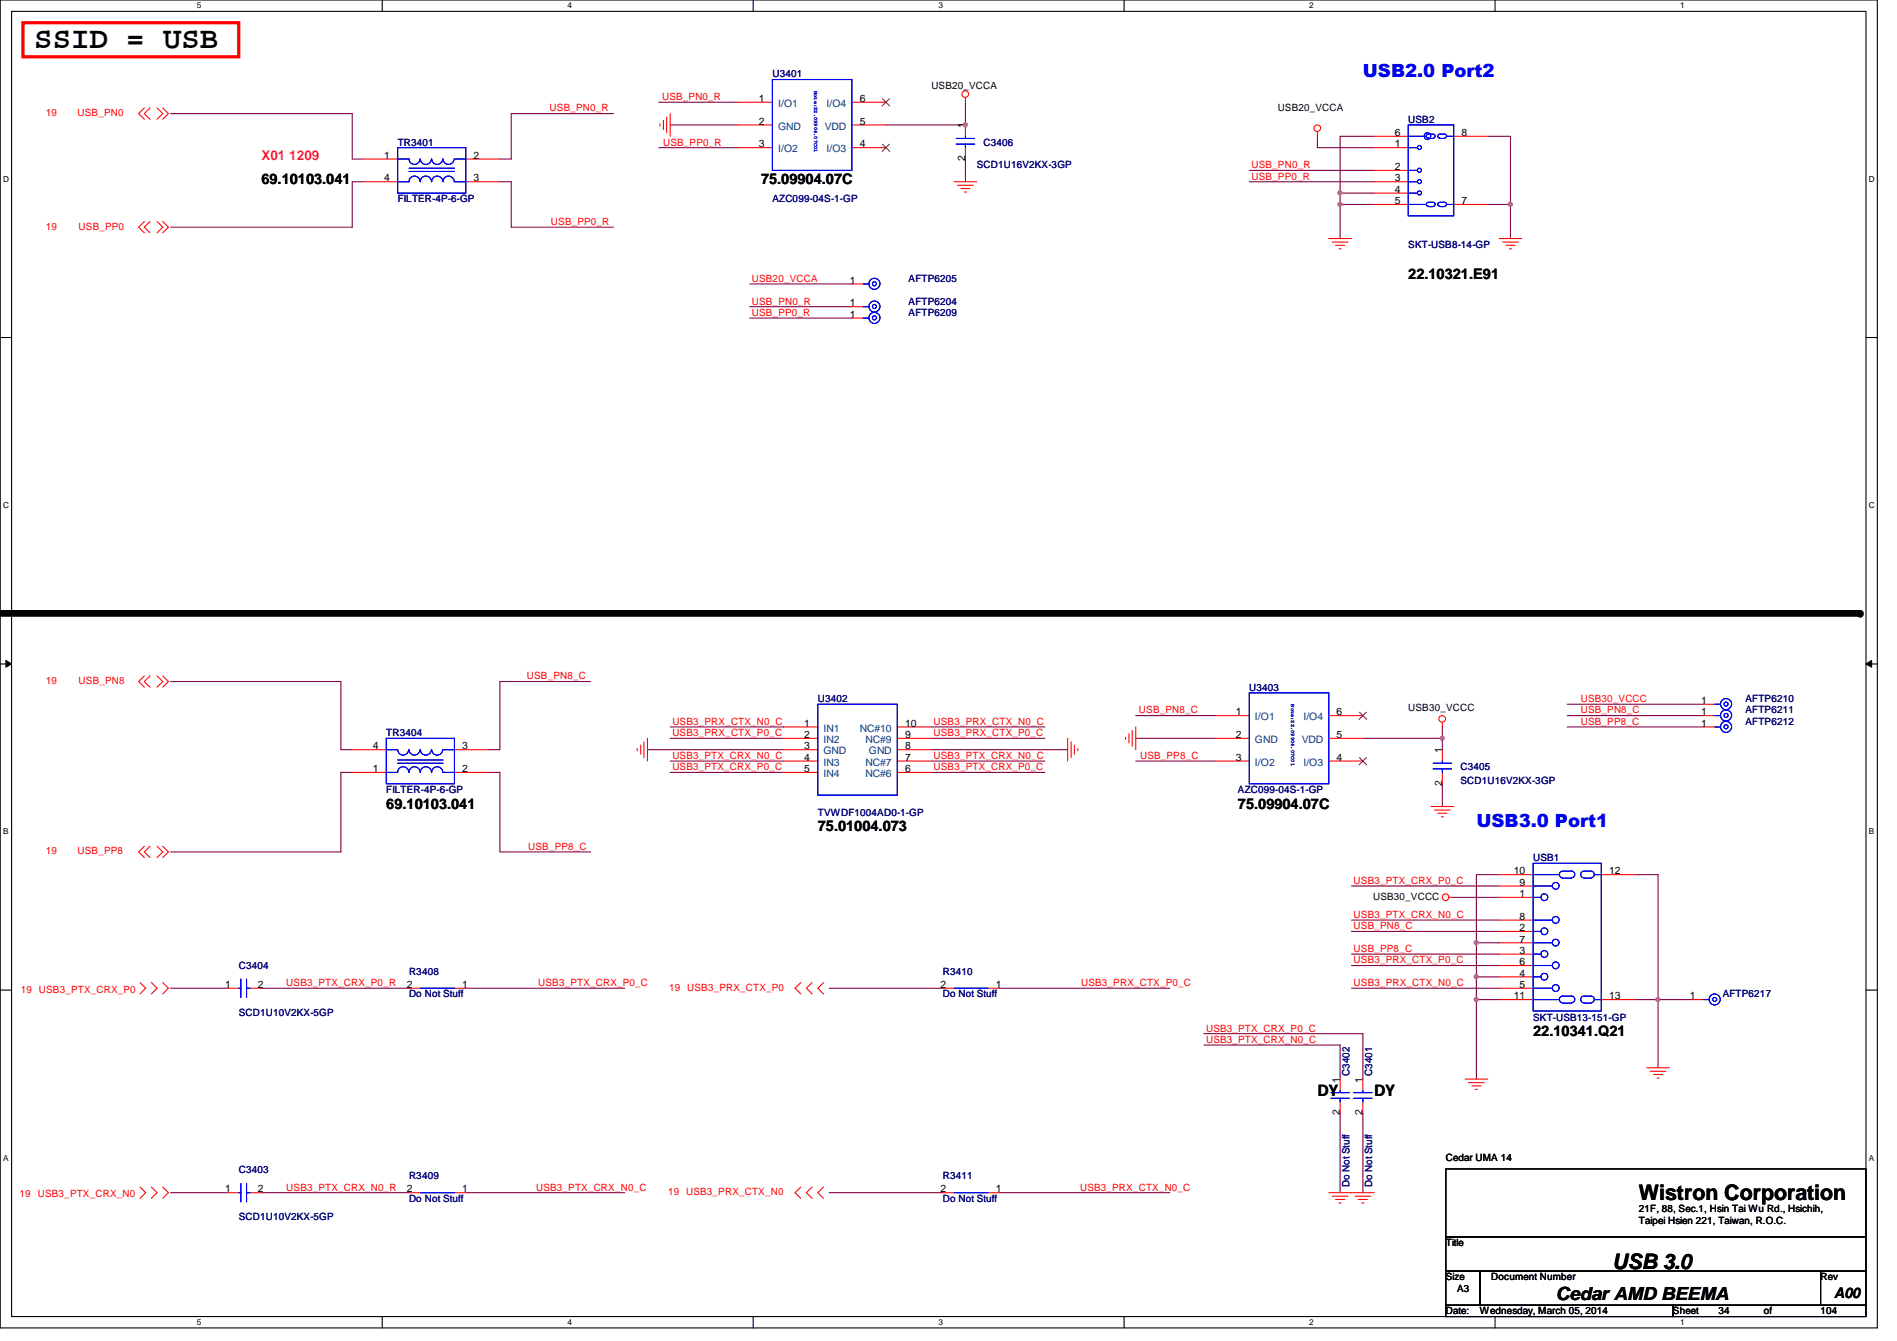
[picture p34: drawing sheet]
<svg xmlns="http://www.w3.org/2000/svg" width="297mm" height="210mm" viewBox="0 0 297 210" stroke-linecap="round" stroke-linejoin="round" font-family="sans-serif">
<defs><g id="words">
<text font-size="4.8" x="5.4" y="7.6">SSID = USB</text>
<g font-size="3.3">
<text x="256.6" y="187.9">Wistron Corporation</text>
<text x="252.5" y="198.6">USB 3.0</text>
</g>
<g font-size="2.8" fill="#00f">
<text x="213.4" y="12">USB2.0 Port2</text>
<text x="231.2" y="129.4">USB3.0 Port1</text>
</g>
<g font-size="2.8">
<text x="206.3" y="171.6">DY</text>
<text x="215.2" y="171.6">DY</text>
<text x="243.6" y="203.5">Cedar AMD BEEMA</text>
</g>
<g font-size="2.3">
<text x="40.9" y="28.8">69.10103.041</text>
<text x="119.2" y="28.8">75.09904.07C</text>
<text x="220.5" y="43.7">22.10321.E91</text>
<text x="60.5" y="126.6">69.10103.041</text>
<text x="128.1" y="130.1">75.01004.073</text>
<text x="193.8" y="126.6">75.09904.07C</text>
<text x="240.1" y="162.1">22.10341.Q21</text>
<text x="287.2" y="203.2">A00</text>
</g>
<text font-size="2.1" fill="#ff0080" x="40.9" y="25.1">X01 1209</text>
<g font-size="1.6" fill="#f00">
<text x="86.1" y="17.4">USB_PN0_R</text>
<text x="103.7" y="15.7">USB_PN0_R</text>
<text x="7.2" y="18.2">19</text>
<text x="12.1" y="18.2">USB_PN0</text>
<text x="103.8" y="22.8">USB_PP0_R</text>
<text x="196" y="26.3">USB_PN0_R</text>
<text x="196" y="28.1">USB_PP0_R</text>
<text x="7.2" y="35.9">19</text>
<text x="12.3" y="35.9">USB_PP0</text>
<text x="86.3" y="35.2">USB_PP0_R</text>
<text x="117.7" y="47.7">USB_PN0_R</text>
<text x="117.7" y="44.1">USB20_VCCA</text>
<text x="117.7" y="49.4">USB_PP0_R</text>
<text x="7.2" y="107.1">19</text>
<text x="12.3" y="107.1">USB_PN8</text>
<text x="82.5" y="106.3">USB_PN8_C</text>
<text x="105.3" y="113.5">USB3_PRX_CTX_N0_C</text>
<text x="146.2" y="113.5">USB3_PRX_CTX_N0_C</text>
<text x="178.3" y="111.7">USB_PN8_C</text>
<text x="247.5" y="109.9">USB30_VCCC</text>
<text x="247.5" y="111.7">USB_PN8_C</text>
<text x="247.5" y="113.5">USB_PP8_C</text>
<text x="105.3" y="115.2">USB3_PRX_CTX_P0_C</text>
<text x="105.3" y="118.8">USB3_PTX_CRX_N0_C</text>
<text x="146.2" y="115.2">USB3_PRX_CTX_P0_C</text>
<text x="146.2" y="118.8">USB3_PTX_CRX_N0_C</text>
<text x="178.5" y="118.8">USB_PP8_C</text>
<text x="105.3" y="120.6">USB3_PTX_CRX_P0_C</text>
<text x="146.2" y="120.6">USB3_PTX_CRX_P0_C</text>
<text x="7.2" y="133.7">19</text>
<text x="12.1" y="133.7">USB_PP8</text>
<text x="82.7" y="133">USB_PP8_C</text>
<text x="212" y="138.3">USB3_PTX_CRX_P0_C</text>
<text x="212" y="143.7">USB3_PTX_CRX_N0_C</text>
<text x="212" y="145.5">USB_PN8_C</text>
<text x="212" y="149">USB_PP8_C</text>
<text x="3.3" y="155.4">19 USB3_PTX_CRX_P0</text>
<text x="44.8" y="154.3">USB3_PTX_CRX_P0_R</text>
<text x="84.3" y="154.3">USB3_PTX_CRX_P0_C</text>
<text x="104.8" y="155.1">19 USB3_PRX_CTX_P0</text>
<text x="169.3" y="154.3">USB3_PRX_CTX_P0_C</text>
<text x="212" y="150.8">USB3_PRX_CTX_P0_C</text>
<text x="212" y="154.3">USB3_PRX_CTX_N0_C</text>
<text x="188.8" y="161.5">USB3_PTX_CRX_P0_C</text>
<text x="188.8" y="163.2">USB3_PTX_CRX_N0_C</text>
<text x="3" y="187.4">19</text>
<text x="5.9" y="187.4">USB3_PTX_CRX_N0</text>
<text x="44.8" y="186.4">USB3_PTX_CRX_N0_R</text>
<text x="83.9" y="186.4">USB3_PTX_CRX_N0_C</text>
<text x="104.6" y="187.1">19 USB3_PRX_CTX_N0</text>
<text x="169.1" y="186.4">USB3_PRX_CTX_N0_C</text>
</g>
<g font-size="1.6">
<text x="118.8" y="16">1</text>
<text x="134.6" y="16">6</text>
<text x="145.8" y="13.9">USB20_VCCA</text>
<text x="200.1" y="17.4">USB20_VCCA</text>
<text x="118.8" y="19.5">2</text>
<text x="118.8" y="23.1">3</text>
<text x="134.6" y="19.5">5</text>
<text x="134.6" y="23.1">4</text>
<text x="151.1" y="20.1" transform="rotate(-90 151.1 20.1)">1</text>
<text x="218.4" y="21.3">6</text>
<text x="218.4" y="23.1">1</text>
<text x="228.9" y="21.3">8</text>
<text x="60.2" y="24.8">1</text>
<text x="60.2" y="28.4">4</text>
<text x="74.2" y="24.8">2</text>
<text x="74.2" y="28.4">3</text>
<text x="151.1" y="25.2" transform="rotate(-90 151.1 25.2)">2</text>
<text x="218.4" y="26.6">2</text>
<text x="218.4" y="28.4">3</text>
<text x="218.4" y="30.2">4</text>
<text x="218.4" y="32">5</text>
<text x="228.9" y="32">7</text>
<text x="133.1" y="48">1</text>
<text x="133.1" y="44.4">1</text>
<text x="133.1" y="49.7">1</text>
<text x="125.9" y="113.7">1</text>
<text x="141.7" y="113.7">10</text>
<text x="193.5" y="112">1</text>
<text x="209.3" y="112">6</text>
<text x="220.5" y="111.3">USB30_VCCC</text>
<text x="266.4" y="110.2">1</text>
<text x="266.4" y="113.7">1</text>
<text x="266.4" y="112">1</text>
<text x="58.4" y="117.3">4</text>
<text x="72.4" y="117.3">3</text>
<text x="125.9" y="115.5">2</text>
<text x="125.9" y="119.1">4</text>
<text x="125.9" y="117.3">3</text>
<text x="141.7" y="117.3">8</text>
<text x="141.7" y="119.1">7</text>
<text x="141.7" y="115.5">9</text>
<text x="193.5" y="115.5">2</text>
<text x="193.5" y="119.1">3</text>
<text x="209.3" y="115.5">5</text>
<text x="209.3" y="119.1">4</text>
<text x="225.8" y="117.9" transform="rotate(-90 225.8 117.9)">1</text>
<text x="58.4" y="120.9">1</text>
<text x="72.4" y="120.9">2</text>
<text x="125.9" y="120.9">5</text>
<text x="141.7" y="120.9">6</text>
<text x="225.8" y="123" transform="rotate(-90 225.8 123)">2</text>
<text x="237.1" y="136.9">10</text>
<text x="252" y="136.9">12</text>
<text x="215" y="140.8">USB30_VCCC</text>
<text x="238" y="140.4">1</text>
<text x="238" y="144">8</text>
<text x="238" y="138.6">9</text>
<text x="238" y="145.8">2</text>
<text x="238" y="149.3">3</text>
<text x="238" y="147.5">7</text>
<text x="35.3" y="154.6">1</text>
<text x="40.4" y="154.6">2</text>
<text x="63.7" y="154.6">2</text>
<text x="72.4" y="154.6">1</text>
<text x="147.3" y="154.6">2</text>
<text x="156" y="154.6">1</text>
<text x="238" y="152.9">4</text>
<text x="238" y="154.6">5</text>
<text x="238" y="151.1">6</text>
<text x="237.1" y="156.4">11</text>
<text x="252" y="156.4">13</text>
<text x="264.6" y="156.4">1</text>
<text x="209.8" y="169.5" transform="rotate(-90 209.8 169.5)">1</text>
<text x="213.4" y="169.5" transform="rotate(-90 213.4 169.5)">1</text>
<text x="209.8" y="174.6" transform="rotate(-90 209.8 174.6)">2</text>
<text x="213.4" y="174.6" transform="rotate(-90 213.4 174.6)">2</text>
<text x="226.4" y="181.7">Cedar UMA 14</text>
<text x="35.3" y="186.6">1</text>
<text x="40.4" y="186.6">2</text>
<text x="63.7" y="186.6">2</text>
<text x="72.4" y="186.6">1</text>
<text x="147.3" y="186.6">2</text>
<text x="156" y="186.6">1</text>
<text x="256.6" y="189.7">21F, 88, Sec.1, Hsin Tai Wu Rd., Hsichih,</text>
<text x="256.6" y="191.6">Taipei Hsien 221, Taiwan, R.O.C.</text>
<text x="226.4" y="195.1">Title</text>
<text x="226.4" y="200.4">Size</text>
<text x="228.2" y="202.2">A3</text>
<text x="233.5" y="200.4">Document Number</text>
<text x="285.1" y="200.4">Rev</text>
<text x="226.4" y="205.7">Date:</text>
<text x="231.7" y="205.7">Wednesday, March 05, 2014</text>
<text x="262" y="205.7">Sheet</text>
<text x="269.1" y="205.7">34</text>
<text x="276.2" y="205.7">of</text>
<text x="285.1" y="205.7">104</text>
</g>
<g font-size="1.6" fill="#000080">
<text x="120.9" y="12.1">U3401</text>
<text x="62.3" y="22.8">TR3401</text>
<text x="154" y="22.8">C3406</text>
<text x="220.5" y="19.2">USB2</text>
<text x="152.9" y="26.3">SCD1U16V2KX-3GP</text>
<text x="62.3" y="31.7">FILTER-4P-6-GP</text>
<text x="120.9" y="31.7">AZC099-04S-1-GP</text>
<text x="220.5" y="38.8">SKT-USB8-14-GP</text>
<text x="142.3" y="47.7">AFTP6204</text>
<text x="142.3" y="44.1">AFTP6205</text>
<text x="142.3" y="49.4">AFTP6209</text>
<text x="128.1" y="109.9">U3402</text>
<text x="195.6" y="108.1">U3403</text>
<text x="273.3" y="109.9">AFTP6210</text>
<text x="273.3" y="113.5">AFTP6212</text>
<text x="273.3" y="111.7">AFTP6211</text>
<text x="60.5" y="115.2">TR3404</text>
<text x="60.5" y="124.1">FILTER-4P-6-GP</text>
<text x="193.8" y="124.1">AZC099-04S-1-GP</text>
<text x="228.7" y="120.6">C3405</text>
<text x="228.7" y="122.7">SCD1U16V2KX-3GP</text>
<text x="128.1" y="127.7">TVWDF1004AD0-1-GP</text>
<text x="240.1" y="134.8">USB1</text>
<text x="37.4" y="151.7">C3404</text>
<text x="64" y="152.6">R3408</text>
<text x="147.6" y="152.6">R3410</text>
<text x="37.4" y="159">SCD1U10V2KX-5GP</text>
<text x="64" y="156.1">Do Not Stuff</text>
<text x="147.6" y="156.1">Do Not Stuff</text>
<text x="240.1" y="159.9">SKT-USB13-151-GP</text>
<text x="269.7" y="156.1">AFTP6217</text>
<text x="211.3" y="168.4" transform="rotate(-90 211.3 168.4)">C3402</text>
<text x="214.9" y="168.4" transform="rotate(-90 214.9 168.4)">C3401</text>
<text x="37.4" y="183.7">C3403</text>
<text x="64" y="184.6">R3409</text>
<text x="147.6" y="184.6">R3411</text>
<text x="211.3" y="185.8" transform="rotate(-90 211.3 185.8)">Do Not Stuff</text>
<text x="214.9" y="185.8" transform="rotate(-90 214.9 185.8)">Do Not Stuff</text>
<text x="37.4" y="191">SCD1U10V2KX-5GP</text>
<text x="64" y="188.1">Do Not Stuff</text>
<text x="147.6" y="188.1">Do Not Stuff</text>
</g>
<g font-size="1.6" fill="#004080">
<text x="121.8" y="16.7">I/O1</text>
<text x="129.4" y="16.7">I/O4</text>
<text x="121.8" y="20.3">GND</text>
<text x="121.8" y="23.8">I/O2</text>
<text x="129.2" y="20.3">VDD</text>
<text x="129.4" y="23.8">I/O3</text>
<text x="196.5" y="112.7">I/O1</text>
<text x="204.1" y="112.7">I/O4</text>
<text x="128.9" y="114.5">IN1</text>
<text x="128.9" y="116.3">IN2</text>
<text x="128.9" y="119.8">IN3</text>
<text x="128.9" y="118.1">GND</text>
<text x="134.7" y="114.5">NC#10</text>
<text x="135.5" y="119.8">NC#7</text>
<text x="135.5" y="116.3">NC#9</text>
<text x="136.1" y="118.1">GND</text>
<text x="196.5" y="116.3">GND</text>
<text x="196.5" y="119.8">I/O2</text>
<text x="203.8" y="116.3">VDD</text>
<text x="204.1" y="119.8">I/O3</text>
<text x="128.9" y="121.6">IN4</text>
<text x="135.5" y="121.6">NC#6</text>
</g>
<g font-size="1.3">
<text x="30.8" y="1.3">5</text>
<text x="88.9" y="1.3">4</text>
<text x="146.9" y="1.3">3</text>
<text x="205" y="1.3">2</text>
<text x="263.1" y="1.3">1</text>
<text x=".5" y="28.4">D</text>
<text x="292.6" y="28.4">D</text>
<text x=".5" y="79.5">C</text>
<text x="292.6" y="79.5">C</text>
<text x=".5" y="130.6">B</text>
<text x="292.6" y="130.6">B</text>
<text x=".5" y="181.7">A</text>
<text x="292.6" y="181.7">A</text>
<text x="30.8" y="207.4">5</text>
<text x="88.9" y="207.4">4</text>
<text x="146.9" y="207.4">3</text>
<text x="205" y="207.4">2</text>
<text x="263.1" y="207.4">1</text>
</g>
<g font-size=".8" fill="#00f">
<text x="127.5" y="14.2" transform="rotate(90 127.5 14.2)">Note:ZZ.09904.07C01</text>
<text x="202.2" y="110.2" transform="rotate(90 202.2 110.2)">Note:ZZ.09904.07C01</text>
</g>
</g></defs>
<path d="M0 0h294v207.9h-294zM1.8 1.8h290.4v204.3h-290.4z" fill="none" stroke="#000" stroke-width=".17"/>
<g fill="#fff">
<path d="M30.8 .2h.7v1.4h-.7z"/>
<path d="M30.8 206.2h.7v1.4h-.7z"/>
</g>
<path d="M59.9 0v1.8M59.9 206.1v1.8" fill="none" stroke="#000" stroke-width=".17"/>
<g fill="#fff">
<path d="M88.9 .2h.6v1.4h-.6z"/>
<path d="M88.9 206.2h.6v1.4h-.6z"/>
</g>
<path d="M117.9 0v1.8M117.9 206.1v1.8" fill="none" stroke="#000" stroke-width=".17"/>
<g fill="#fff">
<path d="M146.9 .2h.7v1.4h-.7z"/>
<path d="M146.9 206.2h.7v1.4h-.7z"/>
</g>
<path d="M176 0v1.8M176 206.1v1.8" fill="none" stroke="#000" stroke-width=".17"/>
<g fill="#fff">
<path d="M205 .2h.7v1.4h-.7z"/>
<path d="M205 206.2h.7v1.4h-.7z"/>
</g>
<path d="M234.1 0v1.8M234.1 206.1v1.8" fill="none" stroke="#000" stroke-width=".17"/>
<g fill="#fff">
<path d="M263.1 .2h.7v1.4h-.7z"/>
<path d="M263.1 206.2h.7v1.4h-.7z"/>
<path d="M.5 27.3h.9v1.4h-.9z"/>
<path d="M292.6 27.3h.9v1.4h-.9z"/>
<path d="M.5 78.4h.9v1.4h-.9z"/>
<path d="M292.6 78.4h.9v1.4h-.9z"/>
</g>
<path d="M0 52.8h1.8M292.2 52.8h1.8" fill="none" stroke="#000" stroke-width=".17"/>
<g fill="#fff">
<path d="M.5 129.5h.8v1.4h-.8z"/>
<path d="M292.6 129.5h.9v1.4h-.9z"/>
</g>
<path d="M0 103.9h1.8M292.2 103.9h1.8" fill="none" stroke="#000" stroke-width=".17"/>
<path d="M.9 103.4l.9 .5-.9 .5zM292.2 103.9l.9-.5v1z" fill="#000"/>
<path d="M.9 103.4l.9 .5-.9 .5zM292.2 103.9l.9-.5v1z" fill="none" stroke="#000" stroke-width=".16"/>
<g fill="#fff">
<path d="M.5 180.5h.8v1.4h-.8z"/>
<path d="M292.6 180.5h.9v1.4h-.9z"/>
</g>
<path d="M0 155h1.8M292.2 155h1.8" fill="none" stroke="#000" stroke-width=".17"/>
<g fill="none" stroke="#800040" stroke-width=".17">
<path d="M55.2 17.8v7.1h1.7M96.1 17.8h-16.1v7.1M55.2 28.4h1.7M80 35.6h16.1M26.7 106.7h26.7v10.6h1.8M92.5 106.7h-14.2v10.6M55.2 120.9h-1.8v12.4h-26.7M78.3 120.9v12.4h14.2M40.9 154.7h23.1M129.8 154.7h17.8M156.5 154.7h26.7M259.6 156.5v10.6"/>
<path d="M40.9 186.7h23.1M129.8 186.7h17.8M156.5 186.7h26.7"/>
</g>
<circle cx="259.6" cy="156.4" r=".32" fill="#f0f"/>
<circle cx="259.6" cy="156.4" r=".32" fill="none" stroke="#f0f" stroke-width=".17"/>
<g fill="none" stroke="#800040" stroke-width=".17">
<path d="M55.2 28.4v7.2M80 28.4v7.2M215.2 32h-5.4v5.3M117.4 48h16M117.4 49.8h16M117.4 44.4h16M245.4 110.2h21.3M245.4 112h21.3M245.4 113.8h21.3M256.1 136.9h3.5M26.7 154.7h8.9M227.6 140.5h7.1"/>
<path d="M26.7 186.7h8.9"/>
</g>
<circle cx="209.8" cy="32" r=".32" fill="#f0f"/>
<circle cx="209.8" cy="32" r=".32" fill="none" stroke="#f0f" stroke-width=".17"/>
<path d="M195.6 26.7h19.6M195.6 28.4h19.6M206.3 21.3v1.8h8.9M215.2 30.2h-5.4v1.8" fill="none" stroke="#800040" stroke-width=".17"/>
<circle cx="209.8" cy="30.2" r=".32" fill="#f0f"/>
<circle cx="209.8" cy="30.2" r=".32" fill="none" stroke="#f0f" stroke-width=".17"/>
<path d="M26.7 17.8h28.5M26.7 35.6h28.5M78.3 28.4h1.7M78.3 24.9h1.7M209.8 21.3h5.4M236.5 32v5.3M76.5 117.3h1.8M76.5 120.9h1.8M72.9 154.7h24.9M72.9 186.7h24.9" fill="none" stroke="#800040" stroke-width=".17"/>
<circle cx="236.5" cy="32" r=".32" fill="#f0f"/>
<circle cx="236.5" cy="32" r=".32" fill="none" stroke="#f0f" stroke-width=".17"/>
<path d="M233 32h3.5M233 21.3h3.5M211.6 138.7h23.1M259.6 136.9v19.6h-3.5M211.6 145.8h23.1M211.6 151.1h23.1M211.6 154.7h23.1M211.6 144h23.1M211.6 149.4h23.1M234.7 152.9h-3.5v3.6M259.6 156.5h5.4" fill="none" stroke="#800040" stroke-width=".17"/>
<circle cx="231.2" cy="152.9" r=".32" fill="#f0f"/>
<circle cx="231.2" cy="152.9" r=".32" fill="none" stroke="#f0f" stroke-width=".17"/>
<circle cx="231.2" cy="156.4" r=".32" fill="#f0f"/>
<circle cx="231.2" cy="156.4" r=".32" fill="none" stroke="#f0f" stroke-width=".17"/>
<path d="M234.7 136.9h-3.5v10.7M234.7 147.6h-3.5v5.3" fill="none" stroke="#800040" stroke-width=".17"/>
<circle cx="231.2" cy="147.5" r=".32" fill="#f0f"/>
<circle cx="231.2" cy="147.5" r=".32" fill="none" stroke="#f0f" stroke-width=".17"/>
<path d="M151.2 16v3.6h-12.5M234.7 156.5h-3.5v12.4M188.5 163.6h21.3v5.3M188.5 161.8h24.9v7.1M209.8 174.2v12.5M213.4 174.2v12.5" fill="none" stroke="#800040" stroke-width=".17"/>
<circle cx="151.1" cy="19.5" r=".32" fill="#f0f"/>
<circle cx="151.1" cy="19.5" r=".32" fill="none" stroke="#f0f" stroke-width=".17"/>
<path d="M103.2 16h12.4M104.9 19.6h10.7M103.2 23.1h12.4M151.2 24.9v3.5M101.4 117.3h21.3M145.8 117.3h21.4M177.8 115.6h12.5M225.8 113.8v1.8h-12.4" fill="none" stroke="#800040" stroke-width=".17"/>
<circle cx="225.8" cy="115.5" r=".32" fill="#f0f"/>
<circle cx="225.8" cy="115.5" r=".32" fill="none" stroke="#f0f" stroke-width=".17"/>
<g fill="none" stroke="#800040" stroke-width=".17">
<path d="M209.8 21.3v8.9M236.5 21.3v10.7M104.9 115.6h17.8M104.9 113.8h17.8M104.9 119.1h17.8M145.8 115.6h17.8M145.8 113.8h17.8M145.8 119.1h17.8M177.8 112h12.5M177.8 119.1h12.5M225.8 115.6v1.7M104.9 120.9h17.8"/>
<path d="M145.8 120.9h17.8M225.8 122.7v3.5"/>
</g>
<g fill="none" stroke="#f00" stroke-width=".17">
<path d="M22.6 16.9l-.9 .9 .9 .9M23.5 16.9l-.9 .9 .9 .9M24.6 16.9l.9 .9-.9 .9M25.5 16.9l.9 .9-.9 .9M103.3 19.4v.3M103.9 18.8v1.5M104.4 18.3v2.5M104.9 17.8v3.5M115.6 16h5.3M115.6 19.6h5.3M133.4 16h5.3M133.4 19.6h5.3"/>
<path d="M151.2 15.3v.7M151.2 19.6v1.7M22.6 34.7l-.9 .9 .9 .8M23.5 34.7l-.9 .9 .9 .8M24.6 34.7l.9 .9-.9 .8M25.5 34.7l.9 .9-.9 .8M56.9 24.9h5.4M56.9 28.4h5.4M72.9 24.9h5.4M72.9 28.4h5.4M115.6 23.1h5.3M133.4 23.1h5.3"/>
<path d="M149.4 28.4h3.5M149.9 29h2.5M150.4 29.5h1.5M151 30.1h.3M151.2 23.1v1.8M206.3 20.6v.7M208.1 37.3h3.5M208.6 37.9h2.5M209.1 38.4h1.5M209.7 38.9h.3M215.2 28.4h5.3M215.2 21.3h5.3"/>
<path d="M215.2 23.1h5.3M215.2 26.7h5.3M215.2 30.2h5.3M215.2 32h5.3M227.6 21.3h5.4M227.6 32h5.4M234.7 37.3h3.6M235.3 37.9h2.4M235.8 38.4h1.4M236.3 38.9h.4M133.4 48h1.8M133.4 44.4h1.8"/>
<path d="M133.4 49.8h1.8M22.6 105.8l-.9 .9 .9 .9M23.5 105.8l-.9 .9 .9 .9M24.6 105.8l.9 .9-.9 .9M25.5 105.8l.9 .9-.9 .9M55.2 117.3h5.3M71.2 117.3h5.3M99.8 117.2v.3M100.3 116.6v1.5M100.8 116.1v2.5M101.4 115.6v3.5M122.7 117.3h5.4"/>
<path d="M122.7 115.6h5.4M122.7 119.1h5.4M122.7 113.8h5.4M140.5 117.3h5.3M140.5 115.6h5.3M140.5 119.1h5.3M140.5 113.8h5.3M167.2 115.6v3.5M167.7 116.1v2.5M168.2 116.6v1.5M168.8 117.2v.3M176.2 115.4v.3"/>
<path d="M176.8 114.9v1.4M177.3 114.3v2.5M177.8 113.8v3.5M190.3 112h5.3M190.3 115.6h5.3M190.3 119.1h5.3M208.1 112h5.3M208.1 115.6h5.3M208.1 119.1h5.3M225.8 113.1v.7M225.8 117.3v1.8M266.7 112h1.8"/>
<path d="M266.7 113.8h1.8M266.7 110.2h1.8M22.6 132.5l-.9 .8 .9 .9M23.5 132.5l-.9 .8 .9 .9M24.6 132.5l.9 .8-.9 .9M25.5 132.5l.9 .8-.9 .9M55.2 120.9h5.3M71.2 120.9h5.3M122.7 120.9h5.4M140.5 120.9h5.3M224.1 126.2h3.5M224.6 126.8h2.5"/>
<path d="M225.1 127.3h1.5M225.7 127.8h.3M225.8 120.9v1.8M234.7 138.7h5.4M234.7 136.9h5.4M250.7 136.9h5.4M21.9 153.8l.9 .9-.9 .9M23.7 153.8l.9 .9-.9 .9M25.5 153.8l.9 .9-.9 .9M35.6 154.7h1.8M39.2 154.7h1.7M64 154.7h1.8"/>
<path d="M71.2 154.7h1.7M125.4 153.8l-.9 .9 .9 .9M127.2 153.8l-.9 .9 .9 .9M128.9 153.8l-.8 .9 .8 .9M147.6 154.7h1.8M154.7 154.7h1.8M226.9 140.5h.7M234.7 154.7h5.4M234.7 140.5h5.4M234.7 145.8h5.4M234.7 149.4h5.4M234.7 152.9h5.4"/>
<path d="M234.7 151.1h5.4M234.7 147.6h5.4M234.7 144h5.4M234.7 156.5h5.4M250.7 156.5h5.4M265 156.5h1.7M209.8 168.9v1.8M209.8 172.5v1.7M213.4 168.9v1.8M213.4 172.5v1.7M229.4 168.9h3.6M230 169.5h2.4"/>
<path d="M230.5 170h1.4M231 170.5h.3M257.8 167.1h3.6M258.4 167.7h2.5M258.9 168.2h1.4M259.5 168.7h.3M21.9 185.8l.9 .9-.9 .9M23.7 185.8l.9 .9-.9 .9M25.5 185.8l.9 .9-.9 .9M35.6 186.7h1.8M39.2 186.7h1.7M64 186.7h1.8"/>
<path d="M71.2 186.7h1.7M125.4 185.8l-.9 .9 .9 .9M127.2 185.8l-.9 .9 .9 .9M128.9 185.8l-.8 .9 .8 .9M147.6 186.7h1.8M154.7 186.7h1.8M208.1 186.7h7.1M208.6 187.2h2.5M209.1 187.7h1.5M209.7 188.3h.3M212.2 187.2h2.4M212.7 187.7h1.4"/>
<path d="M213.2 188.3h.4"/>
<circle cx="151.2" cy="14.7" r=".52"/>
<circle cx="206.3" cy="20.1" r=".52"/>
<circle cx="225.8" cy="112.5" r=".52"/>
<circle cx="226.3" cy="140.4" r=".52"/>
</g>
<path d="M226.4 183h65.8v10.6h-65.8zM226.4 193.6h65.8v5.4h-65.8zM226.4 199h5.3v5.3h-5.3zM231.7 199h53.4v5.3h-53.4zM285.1 199h7.1v5.3h-7.1zM226.4 204.3h35.6v1.8h-35.6zM262 204.3h30.2v1.8h-30.2z" fill="none" stroke="#000" stroke-width=".17"/>
<path d="M3.6 3.6h33.8v5.3h-33.8z" fill="none" stroke="#f00" stroke-width=".51"/>
<path d="M0 96h291.3" fill="none" stroke="#000" stroke-width="1.1"/>
<circle cx="291.3" cy="96" r=".53" fill="#000"/>
<g fill="none" stroke="#00f" stroke-width=".17">
<path d="M120.9 12.4h12.5v14.3h-12.5zM220.5 19.6h7.1v14.2h-7.1zM62.3 28.4h1.7a.87 .87 0 0 1 .9-.8 .87 .87 0 0 1 .9 .8M62.3 24.9h1.7a.87 .87 0 0 0 .9 .8 .87 .87 0 0 0 .9-.8M62.3 23.1h10.6v7.1h-10.6zM64 26.3h7.2M64 26.8h7.2M65.8 28.4a.87 .87 0 0 1 .9-.8 .87 .87 0 0 1 .9 .8M65.8 24.9a.87 .87 0 0 0 .9 .8 .87 .87 0 0 0 .9-.8M67.6 28.4a.87 .87 0 0 1 .9-.8 .87 .87 0 0 1 .8 .8M67.6 24.9a.87 .87 0 0 0 .9 .8 .87 .87 0 0 0 .8-.8M69.4 24.9a.87 .87 0 0 0 .8 .8 .87 .87 0 0 0 .9-.8"/>
<path d="M69.4 28.4a.87 .87 0 0 1 .8-.8 .87 .87 0 0 1 .9 .8M71.2 28.4h1.7M71.2 24.9h1.7M149.7 21.7h2.9M149.7 22.6h2.9M151.2 21.3v.4M151.2 22.6v.5M220.5 21.3h2.8M220.5 32h2.8M220.5 23.1h1.5M220.5 26.7h1.5M220.5 28.4h1.5"/>
<path d="M220.5 30.2h1.5M223.3 21.3l.2 .3h.2M223.3 32l.2 .3h.2M223.3 21.3l.1-.2a1.25 1.25 0 0 1 1.3 0 .35 .35 0 0 1-.3 .5M223.3 32l.1-.2a1.25 1.25 0 0 1 1.3 0 .35 .35 0 0 1-.3 .5M223.7 21.7h.7M223.7 32.3h.7M225.5 21.6a.29 .29 0 0 1-.4-.2 .29 .29 0 0 1 .2-.4h.9l.3 .1a.35 .35 0 0 1-.3 .5M225.5 32.3a.29 .29 0 0 1-.4-.2 .29 .29 0 0 1 .2-.4h.9l.3 .1a.35 .35 0 0 1-.3 .5M225.5 21.7h.7M225.5 32.3h.7M226.6 21.3h1"/>
<path d="M226.6 32h1M135.2 48h.9M135.2 44.4h.9M135.2 49.8h.9M60.5 115.6h10.7v7.1h-10.7zM60.5 117.3h1.8a.87 .87 0 0 0 .8 .9 .87 .87 0 0 0 .9-.9M62.3 119.5h7.1M62.3 119h7.1M64 117.3a.87 .87 0 0 0 .9 .9 .87 .87 0 0 0 .9-.9M65.8 117.3a.87 .87 0 0 0 .9 .9 .87 .87 0 0 0 .9-.9M67.6 117.3a.87 .87 0 0 0 .9 .9 .87 .87 0 0 0 .8-.9M69.4 117.3h1.8"/>
<path d="M128.1 110.2h12.4v14.3h-12.4zM195.6 108.5h12.5v14.2h-12.5zM224.4 119.5h2.9M225.8 119.1v.4M268.5 110.2h.9M268.5 113.8h.9M268.5 112h.9M60.5 120.9h1.8a.87 .87 0 0 1 .8-.9 .87 .87 0 0 1 .9 .9M64 120.9a.87 .87 0 0 1 .9-.9 .87 .87 0 0 1 .9 .9M65.8 120.9a.87 .87 0 0 1 .9-.9 .87 .87 0 0 1 .9 .9M67.6 120.9a.87 .87 0 0 1 .9-.9 .87 .87 0 0 1 .8 .9M69.4 120.9h1.8"/>
<path d="M224.4 120.4h2.9M225.8 120.4v.5M240.1 135.1h10.6v23.1h-10.6zM240.1 136.9h4.1M240.1 138.7h3M244.7 137.5h1.4M246.1 137.4a.51 .51 0 0 0 .5-.5 .51 .51 0 0 0-.5-.5h-1.4a.53 .53 0 0 0-.5 .5 .53 .53 0 0 0 .5 .5M248 137.4a.53 .53 0 0 1-.5-.5 .53 .53 0 0 1 .6-.5h1a.53 .53 0 0 1 .5 .5 .53 .53 0 0 1-.5 .5M248.1 137.5h1M249.7 136.9h1M37.4 154.7h.3M37.7 153.2v2.9"/>
<path d="M38.6 153.2v2.9M38.6 154.7h.6M65.8 154.7h5.4M149.4 154.7h5.3M240.1 152.9h1.2M240.1 140.5h1.2M240.1 149.4h1.2M240.1 145.8h1.2M240.1 156.5h4.1M240.1 144h3M240.1 147.6h3M240.1 151.1h3"/>
<path d="M240.1 154.7h3M244.7 157h1.4M246.1 156.9a.51 .51 0 0 0 .5-.5 .51 .51 0 0 0-.5-.5h-1.4a.53 .53 0 0 0-.5 .5 .53 .53 0 0 0 .5 .6M248 157a.53 .53 0 0 1-.5-.6 .53 .53 0 0 1 .6-.5h1a.53 .53 0 0 1 .5 .5 .53 .53 0 0 1-.5 .6M248.1 157h1M249.7 156.5h1M266.7 156.5h.9M208.4 171.9h2.9M208.4 171h2.9M209.8 170.7v.3M209.8 171.9v.6M212 171h2.8"/>
<path d="M212 171.9h2.8M213.4 170.7v.3M213.4 171.9v.6M37.4 186.7h.3M37.7 185.3v2.8M38.6 185.3v2.8M38.6 186.7h.6M65.8 186.7h5.4M149.4 186.7h5.3"/>
<circle cx="222.3" cy="26.6" r=".32"/>
<circle cx="222.3" cy="30.2" r=".32"/>
<circle cx="222.3" cy="23.1" r=".32"/>
<circle cx="222.3" cy="28.4" r=".32"/>
<circle cx="223.5" cy="21.3" r=".52"/>
<circle cx="136.9" cy="48" r=".32"/>
<circle cx="136.9" cy="44.4" r=".32"/>
<circle cx="136.9" cy="49.8" r=".32"/>
<circle cx="136.9" cy="49.8" r=".87"/>
<circle cx="136.9" cy="48" r=".87"/>
<circle cx="136.9" cy="44.4" r=".87"/>
<circle cx="270.3" cy="112" r=".32"/>
<circle cx="270.3" cy="110.2" r=".32"/>
<circle cx="270.3" cy="113.8" r=".32"/>
<circle cx="270.3" cy="110.2" r=".87"/>
<circle cx="270.3" cy="113.8" r=".87"/>
<circle cx="270.3" cy="112" r=".87"/>
<circle cx="243.6" cy="138.7" r=".54"/>
<circle cx="241.8" cy="145.8" r=".54"/>
<circle cx="241.8" cy="149.3" r=".54"/>
<circle cx="241.8" cy="140.4" r=".54"/>
<circle cx="241.8" cy="152.9" r=".54"/>
<circle cx="243.6" cy="147.5" r=".54"/>
<circle cx="243.6" cy="144" r=".54"/>
<circle cx="243.6" cy="154.7" r=".54"/>
<circle cx="243.6" cy="151.1" r=".54"/>
<circle cx="268.5" cy="156.4" r=".32"/>
<circle cx="268.5" cy="156.4" r=".87"/>
</g>
<path d="M138.2 15.5l1.1 1.1M139.3 15.5l-1.2 1.1M138.2 22.6l1.1 1.1M139.3 22.6l-1.2 1.1M212.8 118.6l1.2 1.1M212.8 111.5l1.2 1.1M213.9 118.6l-1.1 1.1M213.9 111.5l-1.1 1.1" fill="none" stroke="#804000" stroke-width=".16"/>
<circle cx="259.6" cy="156.4" r=".32" fill="#f0f"/>
<circle cx="259.6" cy="156.4" r=".32" fill="none" stroke="#f0f" stroke-width=".17"/>
<circle cx="209.8" cy="32" r=".32" fill="#f0f"/>
<circle cx="209.8" cy="32" r=".32" fill="none" stroke="#f0f" stroke-width=".17"/>
<circle cx="209.8" cy="30.2" r=".32" fill="#f0f"/>
<circle cx="209.8" cy="30.2" r=".32" fill="none" stroke="#f0f" stroke-width=".17"/>
<circle cx="236.5" cy="32" r=".32" fill="#f0f"/>
<circle cx="236.5" cy="32" r=".32" fill="none" stroke="#f0f" stroke-width=".17"/>
<circle cx="231.2" cy="152.9" r=".32" fill="#f0f"/>
<circle cx="231.2" cy="152.9" r=".32" fill="none" stroke="#f0f" stroke-width=".17"/>
<circle cx="231.2" cy="156.4" r=".32" fill="#f0f"/>
<circle cx="231.2" cy="156.4" r=".32" fill="none" stroke="#f0f" stroke-width=".17"/>
<circle cx="231.2" cy="147.5" r=".32" fill="#f0f"/>
<circle cx="231.2" cy="147.5" r=".32" fill="none" stroke="#f0f" stroke-width=".17"/>
<circle cx="151.1" cy="19.5" r=".32" fill="#f0f"/>
<circle cx="151.1" cy="19.5" r=".32" fill="none" stroke="#f0f" stroke-width=".17"/>
<circle cx="225.8" cy="115.5" r=".32" fill="#f0f"/>
<circle cx="225.8" cy="115.5" r=".32" fill="none" stroke="#f0f" stroke-width=".17"/>
<use href="#words"/>
</svg>
